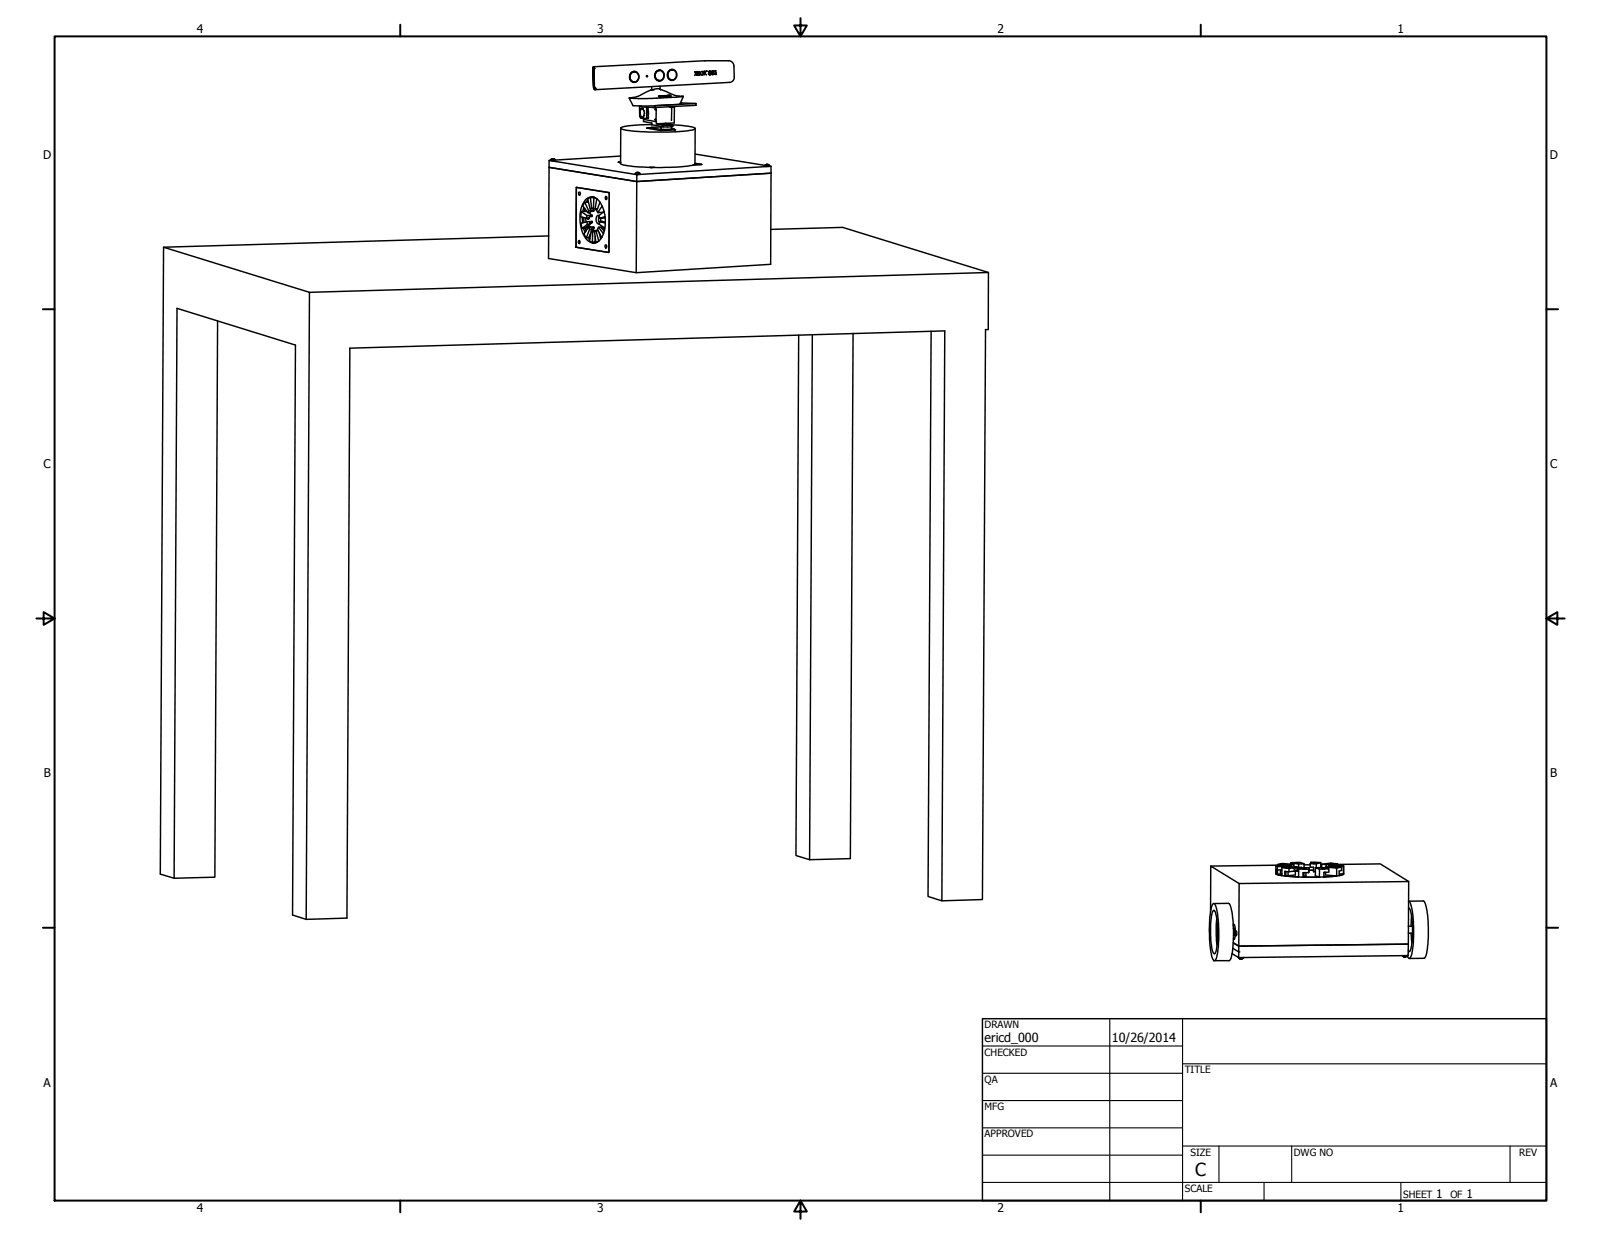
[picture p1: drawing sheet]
<svg xmlns="http://www.w3.org/2000/svg" width="559mm" height="432mm" viewBox="0 0 559 432" stroke-linecap="round" stroke-linejoin="round" font-family="sans-serif">
<defs><g id="words">
<text font-size="6.3" x="417.2" y="410.6">C</text>
<g font-size="4.4">
<text x="343.7" y="363.7">ericd_000</text>
<text x="388.1" y="363.7">10/26/2014</text>
</g>
<g font-size="4.2">
<text x="68.7" y="11.7">4</text>
<text x="208.4" y="11.7">3</text>
<text x="348.1" y="11.7">2</text>
<text x="487.8" y="11.7">1</text>
<text x="15.1" y="55.5">D</text>
<text x="540.9" y="55.5">D</text>
<text x="15.2" y="163.4">C</text>
<text x="541" y="163.4">C</text>
<text x="15.3" y="271.4">B</text>
<text x="541.1" y="271.4">B</text>
<text x="15.2" y="379.3">A</text>
<text x="541" y="379.3">A</text>
<text x="501.3" y="418.3">1</text>
<text x="511.8" y="418.3">1</text>
<text x="68.7" y="423.2">4</text>
<text x="208.4" y="423.2">3</text>
<text x="348.1" y="423.2">2</text>
<text x="487.8" y="423.2">1</text>
</g>
<g font-size="3.5">
<text x="343.7" y="358.9">DRAWN</text>
<text x="343.7" y="368.5">CHECKED</text>
<text x="413.5" y="374.6">TITLE</text>
<text x="343.7" y="378">QA</text>
<text x="343.7" y="387.5">MFG</text>
<text x="343.7" y="397.1">APPROVED</text>
<text x="415.5" y="403.4">SIZE</text>
<text x="451.6" y="403.4">DWG NO</text>
<text x="530.3" y="403.4">REV</text>
<text x="413.5" y="416.1">SCALE</text>
<text x="489.7" y="418.3">SHEET</text>
<text x="506.2" y="418.3">OF</text>
</g>
</g></defs>
<!-- layer: Visible (ANSI) -->
<g fill="none" stroke="#000" stroke-width=".51">
<path d="M207 25.1l.2 5.5M207 23.7v1.4M207 23.4l14.6-.9a359.9 359.9 0 0 1 33.4-1.2l.6 .4 .5 .8 .2 4.4a1.74 1.74 0 0 1-1.7 1.9l-47 2.5-.4-.5-.1-.8zM207 23.6v.1M207 23.6l.2 7M207.1 23.7l.2 6.9M207.1 23.7v.1M207.1 23.8l.2 6.9M207.1 23.8v.1M207.1 23.9h.1M207.1 23.9l.3 7M207.2 23.9l.2 7-.2-7"/>
<path d="M207.2 30.6h.1M207.2 23.9l.1 .1M207.3 30.7h.1M207.3 24.3l.2 6.4M207.3 24l.2 6.9M207.3 24l.2 7-.2-7M207.3 30.8h.1M207.3 30.7v.1M207.3 30.8l.1 .1M207.4 30.9h.1M207.4 30.9l-.2-7 .3 7M220.3 25.3a1.76 1.76 0 0 1 2.4 .3 1.76 1.76 0 0 1 0 2.3 1.72 1.72 0 0 1-2.4 .5 1.72 1.72 0 0 1-.5-2.4z"/>
<path d="M220.5 25.3a1.67 1.67 0 0 1 2.4 1.5 1.67 1.67 0 0 1-2.2 1.6 1.9 1.9 0 0 1-.2-3.1zM221.4 25.1a1.8 1.8 0 0 0-1.6 1.7 1.8 1.8 0 0 0 1.5 1.8M223.2 37l.1 3.5 .2 .6 2.2 .2M223.3 39.4l.1 .2zM223.4 38.6l.1 .3zM223.6 38l.2 .3zM224.1 37.8v.3zM224.4 38l.1 .3zM224.7 38.6l.1 .3zM224.9 39.4v.3zM225.7 37.4v3.9h.6l-.1-3.9M226.2 38.6l.1 1.7"/>
<path d="M227.5 30.2v1.1M227.5 31.3l-.1 .1M227.5 31.3l.1 .1a3.1 3.1 0 0 1 3-.1M228 37.5l.9 .2 .1 .4v4.1l-.3 .2M228.3 31.4h-1l-4.7 2.3-1.6 .4M228.7 38l.1 .4zM228.9 25.1a1.75 1.75 0 0 1 2.4-.3 1.75 1.75 0 0 1 .4 2.4 1.73 1.73 0 0 1-2.4 .9 1.73 1.73 0 0 1-.6-2.5zM229.1 25.1a1.69 1.69 0 0 1 2.5 .5 1.69 1.69 0 0 1-.9 2.4 1.71 1.71 0 0 1-1.9-.8 1.71 1.71 0 0 1 .3-2.1zM229.9 33.5h.5h-.2M230.2 33.5h.7v.5M230.2 33.5h.7M230.3 24.6a1.8 1.8 0 0 0-1.7 1.7 1.8 1.8 0 0 0 1.5 1.8"/>
<path d="M230.4 33.5v.6l-.5-.4v-.2h.5v.6M230.4 30.1v1.1M230.6 31.3l4.7 1.9 1.7 .4M230.9 33.5l.1 .5h-.6M231.1 33.5l.1 .5-.3-.1M231.1 33.5h1v.4v-.4h-1.2h.5M231.1 33.5h.4M231.2 33.8l.3 .2v-.5l-.1 .5M231.2 33.5h-.6h.5v.5M231.5 33.8l.6 .1M231.8 33.5h.5v.4M231.8 33.4h1"/>
<path d="M232.3 33.5l.5-.1 .1 .5-.8-.1M232.9 33.3l.5 .1M232.9 33.3l-.3 .1h.4M232.9 33.3l-.2 .1 .9-.1M232.9 33.3v.1M233 33.4h.4M233 33.4v.4M233.4 33.3h.5h-.2M233.4 33.4v.5M233.6 24.6a1.69 1.69 0 0 1 2.1-.1 1.69 1.69 0 0 1 .5 2.1 1.71 1.71 0 0 1-2.1 1.4 1.71 1.71 0 0 1-1.1-2.3zM233.6 33.3l-.2 .1M233.6 33.3h.5v.5"/>
<path d="M233.6 33.3h.5M233.7 33.3v.5h-.8M233.7 33.3l-.3 .1M233.7 24.6a1.65 1.65 0 0 1 2.4 1.5 1.65 1.65 0 0 1-2.2 1.6 1.9 1.9 0 0 1-.2-3.1zM234.1 33.3l.1 .5-.5-.1M234.3 37.5l-.7-.2 .7 .2 .1 .5-.1 4M234.6 37.2l.8 .1-1.1 .1M234.6 24.4a1.76 1.76 0 0 0-1.6 1.7 1.76 1.76 0 0 0 1.5 1.8M235.4 37.3l-.1 5.6-3.1 .2M237 33.5l1.5 .2-12.4 .7-6.5-.2 1.8-.2M237.5 36l5.5 .1v.7l-14.5 .7M238.5 33.7l-1.2 2.7-11 .6-5.4-.1-1.3-2.7"/>
<path d="M242.6 25.1l.2 .6-.3 .7M242.9 25.8l.3 .5M242.9 25.6h.1M243 36.1l-14.5 .8v.6l-4.9-.2v-.3M243.3 25l-.3 .5M243.6 25.7h.1M243.6 25.5h.1M243.6 25.7v.6M243.7 25.5h.1M243.7 26.2h.1M243.9 25h-.3l-.2 .7M244 25.1h.1"/>
<path d="M244 25.7h.2M244.1 25.1v.1M244.1 25.5h.1M244.1 25.1l.1 .2M244.2 25.3h.1M244.2 25.5h.1M244.2 25.3l-.5 .2M244.2 25.7v.3l-.4 .2M244.2 25.7h.1M244.2 25v.1M244.2 26v.1M244.3 26.1v.1"/>
<path d="M244.3 25.3h.1M245 25l-.5 .5 .2 .6 .3 .1M245.1 26.1h.1M245.1 25.1l.3 .1M245.4 26h.1M245.4 25.2h.1M245.4 25.2l.1 .4M245.5 25.6h.1M245.5 25.6l-.5 .5M245.6 25.5l-.1 .5M245.9 24.9l.2 .6-.4 .7M246.1 25.5h.1"/>
<path d="M246.2 25.7h.1M246.2 25.4h.1M246.2 25.7l.3 .5M246.6 24.8l-.4 .5M247.3 25.1a.35 .35 0 0 1 .5-.3 .35 .35 0 0 1 0 .6l.2 .1a.42 .42 0 0 1-.2 .6 .42 .42 0 0 1-.5-.3h.1M247.3 25.1h.2M247.4 25.8l.2 .2M247.5 25.1l.4-.1-.4 .5a.3 .3 0 0 1 .5 .1 .3 .3 0 0 1-.2 .4 .3 .3 0 0 1-.4-.2M247.5 25.5h.2M247.7 24.9l-.3 .2M247.7 24.8l.3 .2-.1 .4a.38 .38 0 0 1 .2 .5 .38 .38 0 0 1-.5 .2M248.7 24.8a.69 .69 0 0 0-.4 .6 .69 .69 0 0 0 .4 .6"/>
<path d="M248.7 25.9h.1M248.7 25.2l-.3 .2M248.7 24.9l.2 .1M248.7 25.3l.2 .4-.2 .2M249 25.6h.1M249.6 24.8l.3 .3-.3 .7M249.6 24.7a.68 .68 0 0 0-.4 .6 .68 .68 0 0 0 .4 .7M249.7 25.9h.1M249.9 25.4h.1M191.6 58.4l-.1 31.8 30.6 5 46.9-2.9 .1-31.8M191.6 58.4l30.6 5 46.9-2.9M191.6 56l30.6 5"/>
<path d="M192.2 55.9l-.6 .1v2.4M192.3 55.7l-.1 .2M192.7 55.4l.8 .2-.3-.1M192.7 55.5l-.4 .2M192.8 55.4l.4 .1M192.8 55.5v.1M192.8 55.4v.2M193 55.4v.1M193.2 55.5l.6 .3M193.3 55.4v.1M193.8 55.8l-.4 .3-1.2-.2M216.6 56.6h-.8l.8 .2"/>
<path d="M216.6 54.5l-22.8 1.4M216.7 44.7l-.1 12.4a18.8 18.8 0 0 0 8.6 1.3h1.9a55.4 55.4 0 0 0 15.3-1l.2-12.6M223.5 40.1v.3zM223.8 40.6v.4zM224.2 40.9v.2zM224.5 40.7l.1 .3zM224.6 41.3l.3 .4 4 .7M224.6 41.5v.9l3 .6M224.8 40.1l.1 .3zM226.8 58.4h1.5M227.1 44.6l-1.4 .1 4.9 .9 5.2-.3-.5-.1M227.1 44.5v.5"/>
<path d="M227.5 43.5a31 31 0 0 0-10.8 1.1 3.4 3.4 0 0 0 3.1 1 85.5 85.5 0 0 0 22.5-.4l.3-.2a1.69 1.69 0 0 0-1.8-.8l-6-.6M227.5 43.5l4 .8M227.5 42.9v.6M227.5 44.5h.5zM228.7 41.7v.3zM229.1 42.3v.9l3.1-.1M230.8 44.4l-3.7 .1 4.6 .8 3.6-.2-.9-.2M231 43.5l.3 .1zM231.3 43.6h.2zM231.3 43.4h.2zM231.4 45.2l.4 .1zM231.5 44.3l-.7-.2v1h3.4l.2-.8"/>
<path d="M231.8 43.7h.3zM231.8 43.4h.3zM232.2 43.1l2.6 .5-2.9 .2-2.8-.6M232.5 43.7h.4zM232.6 43.4h.3zM233.4 43.4h.2zM233.4 43.7h.2zM233.9 43.6h.3zM233.9 43.4l.3 .1zM234.1 43.6h.3zM234.5 45.1h.4zM234.8 43.6v.6l-3.3 .1"/>
<path d="M235.3 45.1v.2M242.6 57.3l-.2 .1M242.6 57l2.3 .4-3 .2M242.6 53.8l24.4 3.9M267 57.8l.3 .3 1.2-.2M267.6 57.4l-.6 .4M267.6 57.4l-.3 .1h.5M267.6 57.4h.1M267.7 57.5h.5M267.8 57.5h.2M267.8 57.4v.1M268 57.5h.2"/>
<path d="M268 57.4v.1M268.2 57.5l.3 .2M268.2 57.5h.1M268.5 57.7v.2M268.5 58h.6M201.2 65.4l11.5 1.8-.2 20.9-11.5-1.8zM202 67.2l.1-.1a.48 .48 0 0 1 .5 .5 .48 .48 0 0 1-.5 .5zM202.9 73.9l-.2 1.8 2.1 .5 .9-.1v-.5h1v-.4M202.9 73.9h2M202.9 73.9l2 1.3h1.8M203.1 79.8l1.9-1.5 .9-.1-1.8 1.5zM203.3 75.8v2"/>
<path d="M203.7 79.7l.5 1.5M203.8 72.4l-.3 1.5M203.8 75.9v1.8M204.1 70.6l-.7 1.3 1.8 2.3h.9l.1-.4 1-.1 .1-.2M204.1 70.6l1.4 3 1.8-.1M204.2 72.9l-.2 .9M204.2 79.6l.3 1M204.4 76.1l.1 1.4M204.4 69.7a3 3 0 0 1 5 .8 12.5 12.5 0 0 1-.1 13.4 3 3 0 0 1-5-.8 12.5 12.5 0 0 1 .1-13.4zM204.7 73.6l-.1 .2M204.8 79.1l.2 .8M204.9 75.2l-.1 1"/>
<path d="M204.9 77.4l.1 .9M205.1 76.2l.3 .3M205.2 69.7l-.6 .8M205.3 70.2l-.3 .3M205.4 79.3l.4 .7M205.4 76.1l-.2 .1M205.4 70.5l-1.3 .1M205.4 74.2l1.3 1M205.5 73.6l-.3 .6M205.5 79.3h.2M205.5 76.1v.2M205.5 79h.4l.1 .3"/>
<path d="M205.5 76.1l-.1 .5-.4-.4M205.8 79l-.4 .1M205.9 78.1l.9-.4h-1l.1 .5M205.9 79.3l-.6-.2 .1 .3M206.1 69l-1 .5 .9 3.5 1.2-.2M206.5 72.7l-.5 .3M206.7 79.9l-.9 .1-1.1 3 .8-.1M206.7 79.9l-.3 .7M206.8 68.7l-.7 .3M206.8 77.7l-.1-.4-3.9 .6 .3 1.9M207 68.8l-.4 .2M207.1 72.8l.2 .7"/>
<path d="M207.1 72.7l.6 .3M207.2 72.8h.1M207.4 68.8l-.1 .2 1 .5M207.4 79.5l-.2-.3-1.8 .1-1.6 2.4 .9 1.3M207.4 79.5l-.9 .1 .2 .3M207.4 79.5l-.5 1.1M207.5 68.9l-1.4 .1 .4 3.7h.6M207.6 69h-.3l-.2 3.7M208.3 72.8l-.2 .5 .6 .9M208.4 69.4l-.7 3.6h.5M208.9 79.3l-.4 .7 1.5 2.9 .1-.2M209 75.2l.2 1"/>
<path d="M209 75.2a1.22 1.22 0 0 0-.9 2l.6 .9h.5M209.1 75.5l-.2 1.5 .3 .8M209.2 77.3v1l1.9 1.3M209.4 70.5l-.9 2.6-.2-.3h.2M209.6 76.1v1.2M210.1 79.6h.5l.4 .7M210.2 71.9l-1.5 2.3 1.8-.1 .3-.4M210.8 73.9l-1.8 1.3M211.2 75.6l-2 .6 2-.2M211.3 77.6l-1.1-.3h-1l2.1 .6M211.4 68.6a.52 .52 0 0 1 .5 .5 .52 .52 0 0 1-.4 .5zM222.2 60.3h.2"/>
<path d="M222.3 60.3h.1M222.4 60.2h.4M222.5 60.2v.1M222.6 60.2v.1M222.8 60.2l.5 .3a1.11 1.11 0 0 1-1.5 .3v-.3l.4-.3M222.8 60.2l.2 .1h-.6M222.8 60.3h.1M269.1 60.5v-2.5l-46.9 3-.1 34.2M191.5 82.4l-134.4 3.9M202 84a.48 .48 0 0 1 .4 .5 .48 .48 0 0 1-.3 .5zM205.2 82.9l.6 .9M205.6 82.9l.3 .3"/>
<path d="M206.1 82l-.2 .2 .2 .3M206.3 81l-.8 1.9M206.4 80.6l.5 .2M206.9 84.6l.9 .2M207.5 84.5l.5 .2M208 80.6l-1.1 .2-.1 3.8 .9-.1 .1-1.9M208 84.3h-.3l.3 .2M208 80.6l-.5 .2 .5 3.8h.3M208.3 80.6h-1.9l-.7 3.5 1.1 .5M208.8 80.5l-.8 .1 1.1 3.5M209 84.1l-1 .5M209.1 81.2l.6 2.2"/>
<path d="M210.9 80.7l-1.1-1.5-.9 .1 1.7 2.3M211.2 85.6l.1-.1a.48 .48 0 0 1 .5 .5 .48 .48 0 0 1-.5 .5zM269 80.1l25.1-.7 50.9 15.7-.1 20h-.9l-1.1 198.9-14.2 .5M345 95.1l-237 6.9M75.9 112.1l-.9 194.1-14.2 .4 1-199 41.3 12.9-1 198.9 4.8 1.5 14.2-.4 1-199 207.7-6-1.1 199-4.8-1.6 1.1-197.3M283.5 116.8l-.9 183.3-4.8-1.5 1-181.6M297.8 116.4l-1 183.3-14.2 .4M60.8 306.6l-4.9-1.5 1.2-218.8 50.9 15.7-1.1 218.9M422.5 318.2l.1-15.9 9.9 6.1-.1 21.9 59.2-.7M423.4 315.5a1.29 1.29 0 0 1 1.2 1.6 44.4 44.4 0 0 1-.2 17.7l-.4 .5a2.17 2.17 0 0 1-1.2-2.4 42.7 42.7 0 0 1 .2-16.8zM423.5 317.8a1.54 1.54 0 0 1 1 1.8 29.5 29.5 0 0 1-.4 13.2l-.1 .1a2.68 2.68 0 0 1-1.2-2.9 26.7 26.7 0 0 1 .6-12.1zM423.6 315.4l5.2-.1a4.5 4.5 0 0 1 1.3 3.6 46.1 46.1 0 0 1-.5 15.8l-.6 .6h-5.1"/>
<path d="M432.5 308.4l59.2-.7-.1 21.9M445.3 304.8v.2a24.7 24.7 0 0 0 9.4 1.2 53.7 53.7 0 0 0 14.1-1l.1-.3M445.3 302.1h4.9l.4 .3M445.3 302.1l.5 .4M445.3 302.1l.1 3 .7 .3 1.3 .2v-2.8M445.8 303.7l-.4-.2v1.6h.5M445.8 303.7h1.6M445.9 305.1h1M445.9 302.3h1.1zM445.9 303.7v1.4M446 301.8l1.7-.4 3.9 .4v.8l1.2 .1M446 302l-23.4 .3"/>
<path d="M446.9 303.7v1.4M446.9 305.1h.5M447 301.6h1.2zM447.4 302.8l4.1-.2 1.8 .2M447.4 302.8l2.5 .3M448.8 303h1.2zM448.8 304.2v1.6M449.6 305.7l.4 .1h-1.2M449.6 304.3v1.4M449.9 304.3l-1.5-.1v1.6h.4M450.5 301.2l3.3-.1 1.4 .4v1.4M450.6 302.4l-4.8 .1v1.2"/>
<path d="M450.6 302.4l-.1 .2M450.7 301.9l-4.7-.1v.3M450.7 301.9v.7M451.6 301.8l-.9 .1M451.7 302.8h-.6l.6 .1v1.2l-1.8 .2v-1.2l2.5-.3v1.2h-.7M451.7 301.2h1.2zM452.4 302.8h.5v1.1l-.5 .1M452.4 302.6v.1M452.8 304h-.7v1.4l-2.5 .3M452.8 304l.5 .1M452.8 304h.1M453.3 303.3l3.5 .1"/>
<path d="M453.3 302.8h1v.2M453.3 301.6l-2.8-.4v.5M453.3 301.6v1.2M454.7 303.3h1.2zM454.9 304.6v1.5M454.9 304.6h1.9M454.9 306.2h5.6M455.1 306l.8 .1h-1M455.1 304.6v1.4M455.2 301.5l-1.9 .1M455.2 301.9h2.1M455.8 304.6v1.1l-.7 .3"/>
<path d="M456.9 303.8h1.6M456.9 302.9h-2l-1.6 .4v2.8l-4.9-.3M456.9 302.9l-.1 1.7M457.3 301.5l2.1 .1M457.3 301.5v1.2h1.2v1.6l.6 .1M458.4 301.1l1.1 .1zM458.5 303.8v.2M459.1 302.9l1.5 .5-.1 2.8-1.4-.5zM461 302.8v-1.7l-1.6 .5v1.3M461 301.1l-3.5-.1-.2 .5M461 302.8l-1.9 .1M461 302.8l2.8 .5v1.1l-1.7 .1"/>
<path d="M461 301.8h.3M461.3 303.2h1.2zM461.3 301.7l1.6 .1M461.3 301.7v1.2M461.5 302.9l.7 .1M462.1 305.9l.4 .1-.4 .1M462.1 304.5v1.6M462.2 304.5l.5 .1M462.7 303.1v-.5l.9-.1 4.6 .2v1.1l-.8 .2v1.6l1.5-.5M462.7 302.6l3.8 .4v2.8M462.7 304.5v.9l3.8 .4M463.7 302.1l.4 .2"/>
<path d="M463.8 303.3l-3.2 .1M464.1 302.5v-.2h4.8v2.8M464.3 301.4l1.2 .1zM466.1 302.8h1.2zM466.5 305.8l-4.4 .3M466.9 301.8l14.9-.2 9.9 6.1M466.9 301.9v-.3l-4 .2v.8M466.9 301.6l-2.5-.3-3.1 .4M467.2 302.1h1.2zM467.4 305.1h1.5M468.2 302.7l-1.7 .3M468.9 302.3l-.4-.4-4.8 .2v.4"/>
<path d="M468.9 302.3v2.9M491.6 314.6a2.34 2.34 0 0 1 1.1 2.2 43.8 43.8 0 0 1-.3 17.1 .57 .57 0 0 1-.5 .7 .57 .57 0 0 1-.6-.7l-.1-.3v.2l-.7 .3M491.6 317a2.05 2.05 0 0 1 1 2 28 28 0 0 1-.5 13.1l-.5-.2M491.7 314.6l5.1-.1a4.5 4.5 0 0 1 1.3 3.6 40.2 40.2 0 0 1-.6 16l-.5 .4-5.1 .1M492.7 319.9l-.2 3.4M424.7 320.7l-.2 5.8 .3 3.5M430.5 323.2l.2-.6 .5 2.5M430.5 324.1a.74 .74 0 0 1 .5 1.1M430.9 325.9h.1M430.9 325.8h.1M430.9 325.7h.1M431 326.1l.2 .5"/>
<path d="M431 326.2l-.2 .3h-.3M431 325.6h.1M431 326.1h.1M431 325.6v.4M431.1 325.6h-.1a.42 .42 0 0 1 .4-.6 .42 .42 0 0 1 .3 .7l-.2 .9h-.3M431.1 325.6l-.1 .5M431.2 326.5l-.4 1.4-.3-.4M432.4 334.3v.2M432.4 332.3l-.1 2-2.3-1.4M432.4 334.5l.3 .2M432.7 334.7h.2M432.9 334.8h.4"/>
<path d="M433.3 334.7v.1M434 334.3l-.7 .5M489.6 333.8h.1M489.6 333.6v.2M489.6 333.8l.3 .2M489.9 334h.1M490 334h.4M490.4 334h.2zM490.5 334v.1M491.6 329.6l-59.2 .7-1.9-1.2 1.9 1.2v2l-2.1-1.3M491.6 329.6l-.1 4-59.2 .7M491.6 325.8h1.4"/>
<path d="M491.6 323.3h1.4M492.5 325.8l.3 3.4"/>
<circle cx="225.8" cy="26.6" r=".22"/>
</g>
<g fill="#000">
<circle cx="207" cy="23.6" r=".25"/>
<circle cx="207" cy="23.7" r=".25"/>
<circle cx="207.1" cy="23.7" r=".25"/>
<circle cx="207.1" cy="23.8" r=".25"/>
<circle cx="207.1" cy="23.3" r=".25"/>
<circle cx="207.2" cy="30.5" r=".25"/>
<circle cx="207.2" cy="30.6" r=".25"/>
<circle cx="207.2" cy="23.9" r=".25"/>
<circle cx="207.3" cy="24.3" r=".25"/>
<circle cx="207.3" cy="30.7" r=".25"/>
<circle cx="207.3" cy="24" r=".25"/>
<circle cx="207.3" cy="30.6" r=".25"/>
<circle cx="207.3" cy="30.8" r=".25"/>
<circle cx="207.4" cy="30.9" r=".25"/>
<circle cx="207.4" cy="30.8" r=".25"/>
<circle cx="207.5" cy="31" r=".25"/>
<circle cx="207.5" cy="30.9" r=".25"/>
<circle cx="207.6" cy="31.3" r=".25"/>
<circle cx="207.7" cy="30.9" r=".25"/>
<circle cx="221.3" cy="28.6" r=".25"/>
<circle cx="221.4" cy="25.1" r=".25"/>
<circle cx="230.1" cy="28.1" r=".25"/>
<circle cx="230.3" cy="24.6" r=".25"/>
<circle cx="232.6" cy="33.4" r=".25"/>
<circle cx="232.7" cy="33.4" r=".25"/>
<circle cx="233.4" cy="33.3" r=".25"/>
<circle cx="234.5" cy="27.9" r=".25"/>
<circle cx="234.6" cy="24.4" r=".25"/>
<circle cx="242.4" cy="25.1" r=".25"/>
<circle cx="242.6" cy="25.1" r=".25"/>
<circle cx="243.2" cy="25" r=".25"/>
<circle cx="243.2" cy="26.3" r=".25"/>
<circle cx="243.3" cy="25" r=".25"/>
<circle cx="243.4" cy="25.7" r=".25"/>
<circle cx="243.6" cy="26.3" r=".25"/>
<circle cx="243.6" cy="25" r=".25"/>
<circle cx="243.9" cy="26.1" r=".25"/>
<circle cx="244" cy="25.1" r=".25"/>
<circle cx="244" cy="25.7" r=".25"/>
<circle cx="244.2" cy="25.7" r=".25"/>
<circle cx="244.2" cy="25.5" r=".25"/>
<circle cx="244.3" cy="25.8" r=".25"/>
<circle cx="244.4" cy="25.8" r=".25"/>
<circle cx="245" cy="26.1" r=".25"/>
<circle cx="245" cy="25" r=".25"/>
<circle cx="245.5" cy="26" r=".25"/>
<circle cx="245.6" cy="25.5" r=".25"/>
<circle cx="245.7" cy="26.2" r=".25"/>
<circle cx="245.9" cy="24.9" r=".25"/>
<circle cx="246.4" cy="24.9" r=".25"/>
<circle cx="246.6" cy="24.8" r=".25"/>
<circle cx="247.7" cy="26" r=".25"/>
<circle cx="247.7" cy="24.9" r=".25"/>
<circle cx="247.7" cy="26.1" r=".25"/>
<circle cx="247.7" cy="25.5" r=".25"/>
<circle cx="247.8" cy="25.4" r=".25"/>
<circle cx="248" cy="25.1" r=".25"/>
<circle cx="248.1" cy="25.7" r=".25"/>
<circle cx="248.6" cy="24.8" r=".25"/>
<circle cx="248.7" cy="24.8" r=".25"/>
<circle cx="248.7" cy="25.9" r=".25"/>
<circle cx="248.7" cy="26" r=".25"/>
<circle cx="248.7" cy="25.2" r=".25"/>
<circle cx="249.6" cy="25.8" r=".25"/>
<circle cx="249.6" cy="26" r=".25"/>
<circle cx="249.6" cy="24.7" r=".25"/>
<circle cx="249.7" cy="26" r=".25"/>
<circle cx="193.1" cy="55.4" r=".25"/>
<circle cx="193.2" cy="55.5" r=".25"/>
<circle cx="267.5" cy="57.5" r=".25"/>
<circle cx="267.7" cy="57.5" r=".25"/>
<circle cx="222.8" cy="60.3" r=".25"/>
<circle cx="452.2" cy="302.6" r=".25"/>
<circle cx="462.2" cy="304.5" r=".25"/>
<circle cx="432.4" cy="332.3" r=".25"/>
<circle cx="432.7" cy="334.7" r=".25"/>
<circle cx="433.3" cy="334.7" r=".25"/>
<circle cx="434" cy="334.3" r=".25"/>
<circle cx="491.2" cy="333.6" r=".25"/>
</g>
<!-- layer: Border (ANSI) -->
<g fill="none" stroke="#000" stroke-width=".7">
<path d="M19 12.7h520.8v406.4h-520.8zM139.7 8.6v4.1M279.4 6.3v6.4l-2.2-3.8h4.4l-2.2 3.8M419.1 8.6v4.1M15 107.9h4M539.8 107.9h4M12.7 215.9h6.3l-3.8-2.2v4.4l3.8-2.2M539.8 215.9l3.8 2.2v-4.4l-3.8 2.2h6.3M15 323.8h4M539.8 323.8h4M139.7 419.1v4.1M279.4 419.1l2.2 3.8h-4.4l2.2-3.8v6.3"/>
<path d="M419.1 419.1v4.1"/>
</g>
<!-- layer: Title (ANSI) -->
<g fill="none" stroke="#000" stroke-width=".38">
<path d="M387.3 355.6v63.5M412.7 355.6v63.5M342.9 365.1h69.8M342.9 374.6h69.8M412.7 371.3h127.1M342.9 384.2h69.8M342.9 393.7h69.8M342.9 412.7h196.9M342.9 403.2h69.8M412.7 400h127.1M425.4 400v12.7M441.2 412.7v6.4"/>
<path d="M450.8 400v12.7M488.9 412.7v6.4M527 400v12.7"/>
</g>
<path d="M342.9 355.6h196.9v63.5h-196.9z" fill="none" stroke="#000" stroke-width=".51"/>
<use href="#words"/>
</svg>
